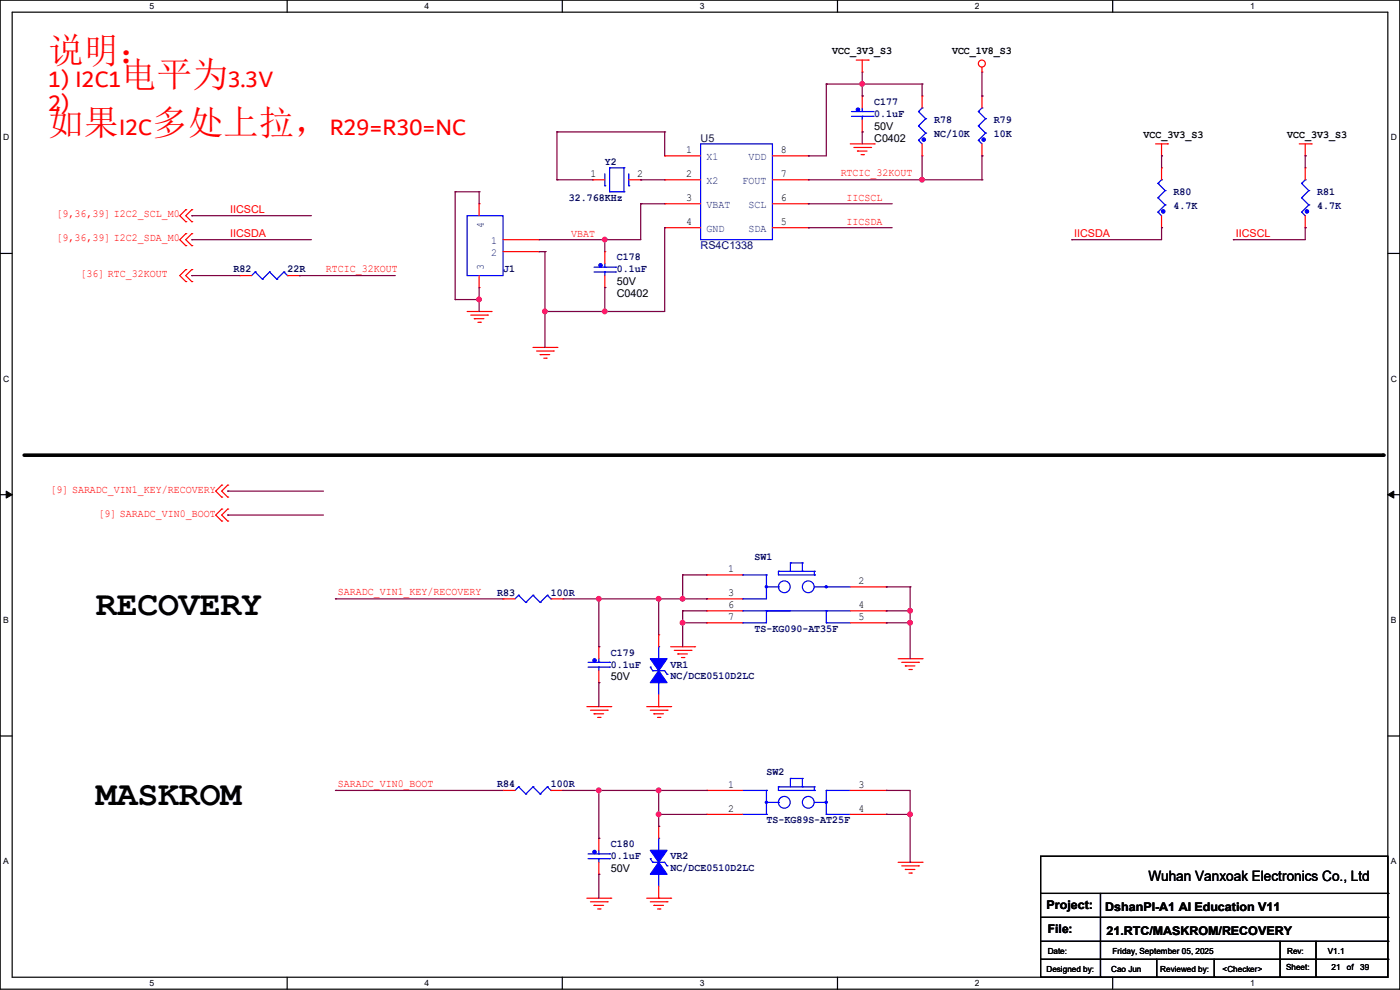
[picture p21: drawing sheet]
<svg xmlns="http://www.w3.org/2000/svg" width="297mm" height="210mm" viewBox="0 0 297 210" stroke-linecap="round" stroke-linejoin="round" font-family="sans-serif">
<defs><g id="words">
<g font-size="7.5" fill="#f00">
<text x="10.2" y="13.4">说明：</text>
<text x="25.7" y="18.5">电平为</text>
<text x="10.2" y="28.7">如果</text>
<text x="32.3" y="28.7">多处上拉，</text>
</g>
<g font-size="7.4">
<text x="20.4" y="130.4">RECOVERY</text>
<text x="20.4" y="170.8">MASKROM</text>
</g>
<g font-size="5.1" fill="#f00">
<text x="10.2" y="18.5">1) I2C1</text>
<text x="10.2" y="23.5">2)</text>
<text x="48.3" y="18.5">3.3V</text>
<text x="25.3" y="28.6">I2C</text>
<text x="70" y="28.6">R29=R30=NC</text>
</g>
<text font-size="3" x="243.6" y="186.9">Wuhan Vanxoak Electronics Co., Ltd</text>
<g font-size="2.5">
<text x="222" y="192.9">Project:</text>
<text x="222.3" y="198">File:</text>
<text x="234.5" y="193.2">DshanPI-A1 AI Education V11</text>
<text x="234.7" y="198.2">21.RTC/MASKROM/RECOVERY</text>
</g>
<g font-size="2.3">
<text x="176.6" y="11.6">VCC_3V3_S3</text>
<text x="202" y="11.6">VCC_1V8_S3</text>
<text x="185.5" y="27.5">50V</text>
<text x="242.6" y="29.3">VCC_3V3_S3</text>
<text x="273.1" y="29.3">VCC_3V3_S3</text>
<text x="145.6" y="32.5">1</text>
<text x="165.7" y="32.5">8</text>
<text x="185.5" y="30.1">C0402</text>
<text x="125.3" y="37.6">1</text>
<text x="135.2" y="37.6">2</text>
<text x="145.6" y="37.6">2</text>
<text x="165.7" y="37.6">7</text>
<text x="145.6" y="42.7">3</text>
<text x="145.6" y="47.8">4</text>
<text x="165.7" y="47.8">5</text>
<text x="165.7" y="42.7">6</text>
<text x="130.9" y="60.5">50V</text>
<text x="130.9" y="63.1">C0402</text>
<text x="154.5" y="121.4">1</text>
<text x="182.2" y="124">2</text>
<text x="154.5" y="126.5">3</text>
<text x="154.5" y="129">6</text>
<text x="154.5" y="131.6">7</text>
<text x="182.2" y="129">4</text>
<text x="182.2" y="131.6">5</text>
<text x="129.6" y="144.4">50V</text>
<text x="154.5" y="167.1">1</text>
<text x="182.2" y="167.1">3</text>
<text x="154.5" y="172.2">2</text>
<text x="182.2" y="172.2">4</text>
<text x="129.6" y="185">50V</text>
</g>
<g font-size="2.3" fill="#00007f">
<text x="185.5" y="22.2">C177</text>
<text x="185.5" y="24.8">0.1uF</text>
<text x="198.2" y="26">R78</text>
<text x="198.2" y="29.1">NC/10K</text>
<text x="210.9" y="26">R79</text>
<text x="210.9" y="29.1">10K</text>
<text x="128.3" y="34.9">Y2</text>
<text x="249" y="41.3">R80</text>
<text x="279.4" y="41.3">R81</text>
<text x="120.7" y="42.5">32.768KHz</text>
<text x="249" y="44.3">4.7K</text>
<text x="279.4" y="44.3">4.7K</text>
<text x="148.6" y="52.9">RS4C1338</text>
<text x="49.6" y="57.8">R82</text>
<text x="61" y="57.8">22R</text>
<text x="106.7" y="57.8">J1</text>
<text x="130.9" y="55.2">C178</text>
<text x="130.9" y="57.8">0.1uF</text>
<text x="160.1" y="118.7">SW1</text>
<text x="105.5" y="126.4">R83</text>
<text x="116.9" y="126.4">100R</text>
<text x="160.1" y="134">TS-KG090-AT35F</text>
<text x="129.6" y="139.1">C179</text>
<text x="129.6" y="141.6">0.1uF</text>
<text x="142.3" y="141.6">VR1</text>
<text x="142.3" y="144.1">NC/DCE0510D2LC</text>
<text x="105.5" y="167">R84</text>
<text x="116.9" y="167">100R</text>
<text x="162.6" y="164.5">SW2</text>
<text x="129.6" y="179.7">C180</text>
<text x="162.6" y="174.6">TS-KG89S-AT25F</text>
<text x="129.6" y="182.2">0.1uF</text>
<text x="142.3" y="182.2">VR2</text>
<text x="142.3" y="184.8">NC/DCE0510D2LC</text>
</g>
<text font-size="2.3" fill="#003f3f" x="148.6" y="30.1">U5</text>
<g font-size="2.3" fill="#003f7f">
<text x="149.9" y="34">X1</text>
<text x="158.8" y="34">VDD</text>
<text x="149.9" y="39.1">X2</text>
<text x="157.5" y="39.1">FOUT</text>
<text x="149.9" y="44.2">VBAT</text>
<text x="158.8" y="44.2">SCL</text>
<text x="102.6" y="48.3" transform="rotate(-90 102.6 48.3)">4</text>
<text x="104.2" y="51.8">1</text>
<text x="149.9" y="49.2">GND</text>
<text x="158.8" y="49.2">SDA</text>
<text x="102.6" y="57.2" transform="rotate(-90 102.6 57.2)">3</text>
<text x="104.2" y="54.3">2</text>
</g>
<g font-size="2.3" fill="#f00">
<text x="178.4" y="37.4">RTCIC_32KOUT</text>
<text x="12" y="46.1">[9,36,39] I2C2_SCL_M0</text>
<text x="48.8" y="45.3">IICSCL</text>
<text x="179.6" y="42.7">IICSCL</text>
<text x="179.6" y="47.8">IICSDA</text>
<text x="12" y="51.2">[9,36,39] I2C2_SDA_M0</text>
<text x="48.8" y="50.3">IICSDA</text>
<text x="121.2" y="50.3">VBAT</text>
<text x="227.9" y="50.3">IICSDA</text>
<text x="262.2" y="50.3">IICSCL</text>
<text x="17.1" y="58.8">[36] RTC_32KOUT</text>
<text x="69.1" y="57.7">RTCIC_32KOUT</text>
<text x="10.7" y="104.5">[9] SARADC_VIN1_KEY/RECOVERY</text>
<text x="20.9" y="109.6">[9] SARADC_VIN0_BOOT</text>
<text x="71.7" y="126.3">SARADC_VIN1_KEY/RECOVERY</text>
<text x="71.7" y="167">SARADC_VIN0_BOOT</text>
</g>
<g font-size="1.8">
<text x="31.7" y="1.9">5</text>
<text x="90.1" y="1.9">4</text>
<text x="148.5" y="1.9">3</text>
<text x="206.8" y="1.9">2</text>
<text x="265.2" y="1.9">1</text>
<text x=".7" y="29.8">D</text>
<text x="295.1" y="29.8">D</text>
<text x=".7" y="80.9">C</text>
<text x="295.1" y="80.9">C</text>
<text x=".7" y="132.1">B</text>
<text x="295.1" y="132.1">B</text>
<text x=".7" y="183.3">A</text>
<text x="295.1" y="183.3">A</text>
<text x="222.3" y="202.3">Date:</text>
<text x="236" y="202.3">Friday, September 05, 2025</text>
<text x="273.1" y="202.3">Rev:</text>
<text x="281.7" y="202.3">V1.1</text>
<text x="31.7" y="209.2">5</text>
<text x="90.1" y="209.2">4</text>
<text x="148.5" y="209.2">3</text>
<text x="206.8" y="209.2">2</text>
<text x="222" y="206.1">Designed by:</text>
<text x="235.7" y="206.1">Cao Jun</text>
<text x="246.2" y="206.1">Reviewed by:</text>
<text x="259.4" y="206.1">&lt;Checker&gt;</text>
<text x="265.2" y="209.2">1</text>
<text x="272.8" y="205.9">Sheet:</text>
<text x="282.5" y="205.9">21</text>
<text x="285.7" y="205.9">of</text>
<text x="288.6" y="205.9">39</text>
</g>
</g></defs>
<path d="M0 0h297v209.8h-297zM2.6 2.6h291.8v204.7h-291.8z" fill="none" stroke="#000" stroke-width=".25"/>
<g fill="#fff">
<path d="M31.8 .3h.9v2h-.9z"/>
<path d="M31.8 207.6h.9v2h-.9z"/>
</g>
<path d="M60.9 0v2.6M60.9 207.3v2.5" fill="none" stroke="#000" stroke-width=".25"/>
<g fill="#fff">
<path d="M90.1 .3h1v2h-1z"/>
<path d="M90.1 207.6h1v2h-1z"/>
</g>
<path d="M119.3 0v2.6M119.3 207.3v2.5" fill="none" stroke="#000" stroke-width=".25"/>
<g fill="#fff">
<path d="M148.5 .3h.9v2h-.9z"/>
<path d="M148.5 207.6h.9v2h-.9z"/>
</g>
<path d="M177.7 0v2.6M177.7 207.3v2.5" fill="none" stroke="#000" stroke-width=".25"/>
<g fill="#fff">
<path d="M206.8 .3h1v2h-1z"/>
<path d="M206.8 207.6h1v2h-1z"/>
</g>
<path d="M236.1 0v2.6M236.1 207.3v2.5" fill="none" stroke="#000" stroke-width=".25"/>
<g fill="#fff">
<path d="M265.2 .3h1v2h-1z"/>
<path d="M265.2 207.6h1v2h-1z"/>
<path d="M.7 28.2h1.2v1.9h-1.2z"/>
<path d="M295.1 28.2h1.2v1.9h-1.2z"/>
<path d="M.7 79.3h1.2v2h-1.2z"/>
<path d="M295.1 79.3h1.2v2h-1.2z"/>
</g>
<path d="M0 53.8h2.6M294.4 53.8h2.6" fill="none" stroke="#000" stroke-width=".25"/>
<g fill="#fff">
<path d="M.7 130.5h1.2v2h-1.2z"/>
<path d="M295.1 130.5h1.1v2h-1.1z"/>
</g>
<path d="M0 104.9h2.6M294.4 104.9h2.6" fill="none" stroke="#000" stroke-width=".25"/>
<path d="M1.3 104.2l1.3 .7-1.3 .8zM294.4 104.9l1.3-.7v1.5z" fill="#000" stroke="#000" stroke-width=".21"/>
<g fill="#fff">
<path d="M.7 181.7h1.2v2h-1.2z"/>
<path d="M295.1 181.7h1.1v2h-1.1z"/>
</g>
<g fill="none" stroke="#000" stroke-width=".25">
<path d="M0 156.1h2.6M294.4 156.1h2.6M220.8 181.7h73.6v25.6h-73.6zM220.8 189.5h73.6M220.8 194.6h73.6M220.8 199.7h73.6M233.5 189.5v17.8M271.6 199.7v7.6M279.2 199.7v7.6M294.4 189.5h.1M294.4 194.6h.1M294.4 199.7h.1"/>
<path d="M220.8 203.5h73.6M233.5 207.3h.1M245.4 207.3h.1M245.4 203.5v3.8M257.6 207.3h.1M257.6 203.5v3.8M271.6 207.3h.1M279.2 207.3h.1M294.4 203.5h.1"/>
</g>
<path d="M5.1 96.6h288.3" fill="none" stroke="#000" stroke-width=".76"/>
<circle cx="293.4" cy="96.6" r=".38" fill="#000"/>
<g fill="none" stroke="#f00" stroke-width=".25">
<path d="M181.7 12.7h2.5M182.9 15.3h.1M182.9 12.7v2.6M184.2 12.7h.1M208.3 15.3h.1M208.3 14.3v1M125.8 38.1h.1M125.8 38.1h2.5M133.4 38.1h2.5M135.9 38.1h.1M141 33.1h.1M141 38.1h.1"/>
<path d="M141 38.1h7.6M141 33.1h7.6M163.9 38.1h7.6M163.9 33.1h7.6M171.5 38.1h.1M171.5 33.1h.1M180.4 30.5h5.1M181.1 31.3h3.6M181.9 32h.1M181.9 32h2M182.7 32.8h.5M182.9 20.4h.1"/>
<path d="M182.9 28h.1M182.9 20.4v2.5M182.9 25.4v2.6M183.2 32.8h.1M184.7 31.3h.1M185.5 30.5h.1M195.6 33.1h.1M195.6 20.4h.1M195.6 20.4v2.5M195.6 30.5v2.6M208.3 33.1h.1M208.3 20.4h.1"/>
<path d="M208.3 20.4v2.5M208.3 30.5v2.6M245.2 30.5h2.5M246.4 33.1h.1M246.4 35.6h.1M246.4 30.5v2.6M246.4 35.6v2.5M247.7 30.5h.1M275.6 30.5h2.6M276.9 33.1h.1M276.9 35.6h.1M276.9 30.5v2.6"/>
<path d="M276.9 35.6v2.5M278.2 30.5h.1M39.4 59.7h.1M39.4 57.2h.1M39.4 47h.1M39.4 44.5h.1M39.4 52.1h.1M39.4 49.6h.1M39.4 57.2l-1.3 1.3 1.3 1.2M39.4 44.5l-1.3 1.3 1.3 1.2M39.4 49.6l-1.3 1.2 1.3 1.3M40.7 59.7h.1"/>
<path d="M40.7 57.2h.1M40.7 47h.1M40.7 44.5h.1M40.7 52.1h.1M40.7 49.6h.1M40.7 57.2l-1.3 1.3 1.3 1.2M40.7 44.5l-1.3 1.3 1.3 1.2M40.7 49.6l-1.3 1.2 1.3 1.3M50.8 58.5h.1M50.8 58.5h2.6M61 58.5h2.5M63.5 58.5h.1"/>
<path d="M101.6 43.2h.1M101.6 43.2v2.6M101.6 58.5v2.5M106.7 50.8h7.6M106.7 53.4h7.6M114.3 50.8h.1M114.3 53.4h.1M128.3 53.4h.1M128.3 53.4v2.5M128.3 58.5v2.5M141 43.2h.1M141 48.3h.1"/>
<path d="M141 43.2h7.6M141 48.3h7.6M163.9 43.2h7.6M163.9 48.3h7.6M171.5 48.3h.1M171.5 43.2h.1M246.4 48.3h.1M246.4 45.8v2.5M276.9 48.3h.1M276.9 45.8v2.5M99.1 66.1h5.1M99.9 66.8h3.5"/>
<path d="M100.6 67.6h.1M100.6 67.6h2.1M101.4 68.4h.5M101.6 61h.1M101.9 68.4h.1M103.4 66.8h.1M104.2 66.1h.1M113.1 73.7h5.1M113.8 74.5h3.6M114.6 75.2h.1M114.6 75.2h2M115.4 76h.5"/>
<path d="M115.9 76h.1M117.4 74.5h.1M118.2 73.7h.1M128.3 61h.1M47 110.5h.1M47 108h.1M47 105.5h.1M47 102.9h.1M47 108l-1.2 1.3 1.2 1.2M47 102.9l-1.2 1.3 1.2 1.3M48.3 110.5h.1M48.3 108h.1"/>
<path d="M48.3 105.5h.1M48.3 102.9h.1M48.3 108l-1.3 1.3 1.3 1.2M48.3 102.9l-1.3 1.3 1.3 1.3M106.7 127h.1M106.7 127h2.6M116.9 127h2.5M119.4 127h.1M127 137.2h.1M127 137.2v2.5M139.7 134.7h.1M139.7 134.7v2.5"/>
<path d="M142.3 137.2h5.1M143 138h3.6M143.8 138.7h.1M143.8 138.7h2M144.6 139.5h.5M145.1 139.5h.1M146.6 138h.1M147.4 137.2h.1M149.9 122h.1M149.9 127h.1M149.9 129.6h.1M149.9 132.1h.1"/>
<path d="M149.9 127h7.6M149.9 122h7.6M149.9 129.6h7.6M149.9 132.1h7.6M180.4 124.5h7.6M180.4 129.6h7.6M180.4 132.1h7.6M188 124.5h.1M188 129.6h.1M188 132.1h.1M190.5 139.7h5.1M195.6 139.7h.1"/>
<path d="M124.5 149.9h5.1M125.3 150.7h3.5M126 151.4h.1M126 151.4h2.1M126.8 152.2h.5M127 144.8h.1M127 142.3v2.5M127.3 152.2h.1M128.8 150.7h.1M129.6 149.9h.1M137.2 149.9h5.1M138 150.7h3.5"/>
<path d="M138.7 151.4h.1M138.7 151.4h2.1M139.5 152.2h.5M139.7 149.9h.1M139.7 147.4v2.5M140 152.2h.1M141.5 150.7h.1M142.3 149.9h.1M191.3 140.5h3.6M192.1 141.3h.1M192.1 141.3h2M192.8 142h.5"/>
<path d="M193.3 142h.1M194.9 140.5h.1M106.7 167.7h.1M106.7 167.7h2.6M116.9 167.7h2.5M119.4 167.7h.1M127 177.8h.1M127 177.8v2.6M139.7 175.3h.1M139.7 175.3v2.5M149.9 167.7h.1M149.9 172.8h.1"/>
<path d="M149.9 167.7h7.6M149.9 172.8h7.6M180.4 167.7h7.6M180.4 172.8h7.6M188 167.7h.1M188 172.8h.1M124.5 190.5h5.1M125.3 191.3h3.5M126 192.1h.1M126 192.1h2.1M126.8 192.8h.5M127 185.5h.1"/>
<path d="M127 182.9v2.6M127.3 192.8h.1M128.8 191.3h.1M129.6 190.5h.1M137.2 190.5h5.1M138 191.3h3.5M138.7 192.1h.1M138.7 192.1h2.1M139.5 192.8h.5M139.7 190.5h.1M139.7 188v2.5M140 192.8h.1"/>
<path d="M141.5 191.3h.1M142.3 190.5h.1M190.5 182.9h5.1M191.3 183.7h3.6M192.1 184.4h.1M192.1 184.4h2M192.8 185.2h.5M193.3 185.2h.1M194.9 183.7h.1M195.6 182.9h.1"/>
<circle cx="208.3" cy="13.5" r=".74"/>
</g>
<g fill="none" stroke="#00f" stroke-width=".25">
<path d="M128.3 39.4h.1M128.3 36.9v2.5M129.3 35.6h.1M129.3 35.6v5.1M129.3 35.6h3.1M132.4 35.6h.1M132.4 35.6v5.1M133.4 39.4h.1M133.4 36.9v2.5M148.6 30.5h15.3v20.3h-15.3zM180.6 24.7h4.6M180.6 23.7h4.6"/>
<path d="M182.9 24.7h.1M182.9 23.7h.1M182.9 22.9v.8M182.9 24.7v.7M185.2 24.7h.1M185.2 23.7h.1M194.9 29.8h.1M194.9 26.7h.1M194.9 23.7h.1M194.9 29.8l.7 .7M194.9 26.7l1.5 1.5M194.9 23.7l1.5 1.5"/>
<path d="M195.6 22.9h.1M195.6 22.9l-.7 .8M196.4 28.2h.1M196.4 25.2h.1M196.4 28.2l-1.5 1.6M196.4 25.2l-1.5 1.5M207.6 29.8h.1M207.6 26.7h.1M207.6 23.7h.1M207.6 29.8l.7 .7M207.6 26.7l1.5 1.5M207.6 23.7l1.5 1.5"/>
<path d="M208.3 22.9h.1M208.3 22.9l-.7 .8M209.1 28.2h.1M209.1 25.2h.1M209.1 28.2l-1.5 1.6M209.1 25.2l-1.5 1.5M245.7 38.9h.1M245.7 38.9l1.5 1.5M246.4 38.1h.1M246.4 38.1l-.7 .8M276.1 38.9h.1M276.1 38.9l1.6 1.5"/>
<path d="M276.9 38.1h.1M276.9 38.1l-.8 .8M54.1 57.7h.1M54.1 57.7l-.7 .8M54.1 57.7l1.6 1.5M55.7 59.2h.1M57.2 57.7h.1M57.2 57.7l-1.5 1.5M57.2 57.7l1.5 1.5M58.7 59.2h.1M60.2 57.7h.1M60.2 57.7l-1.5 1.5"/>
<path d="M60.2 57.7l.8 .8M61 58.5h.1M99.1 45.8h7.6v12.7h-7.6zM126 57.7h4.6M126 56.7h4.6M128.3 57.7h.1M128.3 56.7h.1M128.3 55.9v.8M128.3 57.7v.8M129.3 40.7h.1M129.3 40.7h3.1M130.6 57.7h.1"/>
<path d="M130.6 56.7h.1M132.4 40.7h.1M245.7 45h.1M245.7 42h.1M245.7 45l.7 .8M245.7 42l1.5 1.5M247.2 43.5h.1M247.2 40.4h.1M247.2 43.5l-1.5 1.5M247.2 40.4l-1.5 1.6M276.1 45h.1M276.1 42h.1"/>
<path d="M276.1 45l.8 .8M276.1 42l1.6 1.5M277.7 43.5h.1M277.7 40.4h.1M277.7 43.5l-1.6 1.5M277.7 40.4l-1.6 1.6M167.7 119.4h.1M167.7 119.4v1.8M167.7 119.4h2.5M170.2 119.4h.1M170.2 119.4v1.8M110 126.3h.1"/>
<path d="M110 126.3l-.7 .7M110 126.3l1.5 1.5M111.5 127.8h.1M113.1 126.3h.1M113.1 126.3l-1.6 1.5M113.1 126.3l1.5 1.5M114.6 127.8h.1M116.1 126.3h.1M116.1 126.3l-1.5 1.5M116.1 126.3l.8 .7M116.9 127h.1M127 139.7v.8"/>
<path d="M139.7 137.2h.1M139.7 137.2v2.5M157.5 122h.1M157.5 127h.1M157.5 129.6h.1M157.5 132.1h.1M157.5 122h5.1M157.5 129.6h22.9M162.6 122h.1M162.6 124.5h.1M162.6 129.6h.1M162.6 122v5h-5.1"/>
<path d="M162.6 129.6v2.5h-5.1M162.6 124.5h2.5M165.1 124.5h.1M165.1 121.2h.1M165.1 121.2v.8h7.7M165.1 121.2h7.7M170.2 121.2h.1M172.8 122h.1M172.8 121.2h.1M172.8 121.2v.8M172.8 124.5h7.6M175.3 124.5h.1"/>
<path d="M175.3 129.6h.1M175.3 132.1h.1M175.3 129.6v2.5M175.3 132.1h5.1M124.8 141.5h4.5M124.8 140.5h4.5M127 141.5h.1M127 140.5h.1M127 141.5v.8M129.3 141.5h.1M129.3 140.5h.1M138 141.5h.1"/>
<path d="M138 141.5l.5 .8M138.5 142.3h.1M138.5 142.3h2.5l.5 .7M139.7 144.8h.1M139.7 144.8v2.6M141.5 143h.1M110 166.9h.1M110 166.9l-.7 .8M110 166.9l1.5 1.5M111.5 168.4h.1M113.1 166.9h.1M113.1 166.9l-1.6 1.5"/>
<path d="M113.1 166.9l1.5 1.5M114.6 168.4h.1M116.1 166.9h.1M116.1 166.9l-1.5 1.5M116.1 166.9l.8 .8M116.9 167.7h.1M139.7 177.8h.1M139.7 177.8v2.6M157.5 167.7h5.1M157.5 172.8h5.1M162.6 167.7h.1M162.6 172.8h.1"/>
<path d="M162.6 167.7v5.1M162.6 170.2h2.5M165.1 170.2h.1M165.1 166.9h.1M165.1 166.9v.8h7.7M165.1 166.9h7.7M167.7 165.1h.1M167.7 165.1v1.8M167.7 165.1h2.5M170.2 165.1h.1M170.2 166.9h.1M170.2 165.1v1.8"/>
<path d="M172.8 167.7h.1M172.8 166.9h.1M172.8 170.2h2.5M172.8 166.9v.8M175.3 167.7h.1M175.3 172.8h.1M175.3 170.2h.1M175.3 167.7h5.1M175.3 172.8h5.1M175.3 167.7v5.1M124.8 182.2h4.5M124.8 181.1h4.5"/>
<path d="M127 182.2h.1M127 181.1h.1M127 180.4v.7M127 182.2v.7M129.3 182.2h.1M129.3 181.1h.1M138 182.2h.1M138 182.2l.5 .7M138.5 182.9h.1M138.5 182.9h2.5l.5 .8M139.7 185.5h.1M139.7 185.5v2.5"/>
<path d="M141.5 183.7h.1"/>
<circle cx="166.4" cy="124.5" r="1.25"/>
<circle cx="171.5" cy="124.5" r="1.25"/>
<circle cx="166.4" cy="170.2" r="1.25"/>
<circle cx="171.5" cy="170.2" r="1.25"/>
</g>
<g fill="#00f" stroke="#00f" stroke-width=".25">
<path d="M139.7 142.3l1.8 2.5h-3.5z" fill-rule="evenodd"/>
<path d="M138 139.7h3.5l-1.8 2.6z" fill-rule="evenodd"/>
<path d="M139.7 182.9l1.8 2.6h-3.5z" fill-rule="evenodd"/>
<path d="M138 180.4h3.5l-1.8 2.5z" fill-rule="evenodd"/>
<circle cx="246.8" cy="44.9" r=".36"/>
<circle cx="208.7" cy="29.6" r=".36"/>
<circle cx="196" cy="29.6" r=".36"/>
<circle cx="127.4" cy="56.3" r=".36"/>
<circle cx="126.1" cy="140.1" r=".36"/>
<circle cx="277.3" cy="44.9" r=".36"/>
<circle cx="182" cy="23.3" r=".36"/>
<circle cx="126.1" cy="180.7" r=".36"/>
<circle cx="162.6" cy="170.2" r=".23"/>
<circle cx="175.3" cy="170.2" r=".23"/>
<circle cx="162.6" cy="124.5" r=".23"/>
<circle cx="175.3" cy="124.5" r=".23"/>
</g>
<g fill="none" stroke="#7f003f" stroke-width=".25">
<path d="M175.3 17.8h.1M175.3 17.8v15.3h-3.8M175.3 17.8h20.3M182.9 17.8h.1M182.9 15.3v5.1M195.6 17.8h.1M195.6 17.8v2.6M208.3 15.3v5.1M118.2 38.1h.1M118.2 28h.1M118.2 38.1h7.6M118.2 28v10.1"/>
<path d="M118.2 28h22.8M135.9 38.1h.1M135.9 38.1h5.1M141 28h.1M141 28v5.1M171.5 33.1h.1M171.5 38.1h36.8M182.9 28h.1M182.9 20.4h.1M182.9 28v2.5M195.6 38.1h.1M195.6 33.1v5"/>
<path d="M208.3 38.1h.1M208.3 33.1h.1M208.3 20.4h.1M208.3 33.1v5M246.4 33.1h.1M246.4 33.1v2.5M276.9 33.1h.1M276.9 33.1v2.5M40.7 45.8h.1M40.7 50.8h.1M40.7 58.5h.1M40.7 45.8h25.4"/>
<path d="M40.7 50.8h25.4M40.7 58.5h10.1M63.5 58.5h.1M63.5 58.5h20.4M96.6 40.7h.1M96.6 40.7h5M96.6 40.7v22.8M101.6 40.7h.1M101.6 40.7v2.5M114.3 53.4h1.3M115.6 53.4h.1M115.6 53.4v20.3"/>
<path d="M128.3 50.8h.1M128.3 50.8v2.6M135.9 43.2h.1M135.9 43.2v7.6h-21.6M135.9 43.2h5.1M141 48.3h.1M141 48.3v17.8h-25.4M171.5 43.2h.1M171.5 48.3h.1M171.5 43.2h17.8M171.5 48.3h17.8M227.4 50.8h.1"/>
<path d="M246.4 48.3h.1M246.4 48.3v2.5h-19M261.7 50.8h.1M276.9 48.3h.1M276.9 48.3v2.5h-15.2M96.6 63.5h.1M96.6 63.5h5M101.6 63.5h.1M101.6 61v5.1M115.6 66.1h.1M128.3 61h.1M128.3 66.1h.1"/>
<path d="M128.3 61v5.1M48.3 109.3h.1M48.3 104.2h.1M48.3 109.3h20.3M48.3 104.2h20.3M71.2 127h.1M71.2 127h35.5M119.4 127h30.5M127 127h.1M127 137.2h.1M127 127v10.2M139.7 127h.1"/>
<path d="M139.7 127v7.7M144.8 127h.1M144.8 129.6h.1M144.8 132.1h.1M144.8 122h.1M144.8 129.6h5.1M144.8 132.1h5.1M144.8 122v5M144.8 129.6v7.6M144.8 122h5.1M149.9 127h.1M188 124.5h.1"/>
<path d="M188 129.6h.1M188 132.1h.1M188 124.5h5.1M188 129.6h5.1M188 132.1h5.1M193.1 124.5h.1M193.1 129.6h.1M193.1 132.1h.1M193.1 124.5v15.2M127 144.8h.1M127 144.8v5.1M71.2 167.7h.1"/>
<path d="M71.2 167.7h35.5M119.4 167.7h30.5M127 167.7h.1M127 177.8h.1M127 167.7v10.1M139.7 167.7h.1M139.7 172.8h.1M139.7 175.3h.1M139.7 172.8h10.2M139.7 167.7v7.6M149.9 167.7h.1M188 167.7h.1"/>
<path d="M188 172.8h.1M188 167.7h5.1v15.2M188 172.8h5.1M193.1 172.8h.1M127 185.5h.1M127 185.5v5M193.1 182.9h.1"/>
</g>
<g fill="#f0f" stroke="#f0f" stroke-width=".25">
<circle cx="127" cy="127" r=".49"/>
<circle cx="127" cy="167.7" r=".49"/>
<circle cx="139.7" cy="167.7" r=".49"/>
<circle cx="115.6" cy="66.1" r=".49"/>
<circle cx="128.3" cy="50.8" r=".49"/>
<circle cx="128.3" cy="66.1" r=".49"/>
<circle cx="195.6" cy="38.1" r=".49"/>
<circle cx="182.9" cy="17.8" r=".49"/>
<circle cx="193.1" cy="172.7" r=".49"/>
<circle cx="139.7" cy="172.7" r=".49"/>
<circle cx="193.1" cy="129.6" r=".49"/>
<circle cx="193.1" cy="132.1" r=".49"/>
<circle cx="139.7" cy="127" r=".49"/>
<circle cx="144.8" cy="132.1" r=".49"/>
<circle cx="144.8" cy="127" r=".49"/>
<circle cx="101.6" cy="63.5" r=".49"/>
</g>
<use href="#words"/>
</svg>
